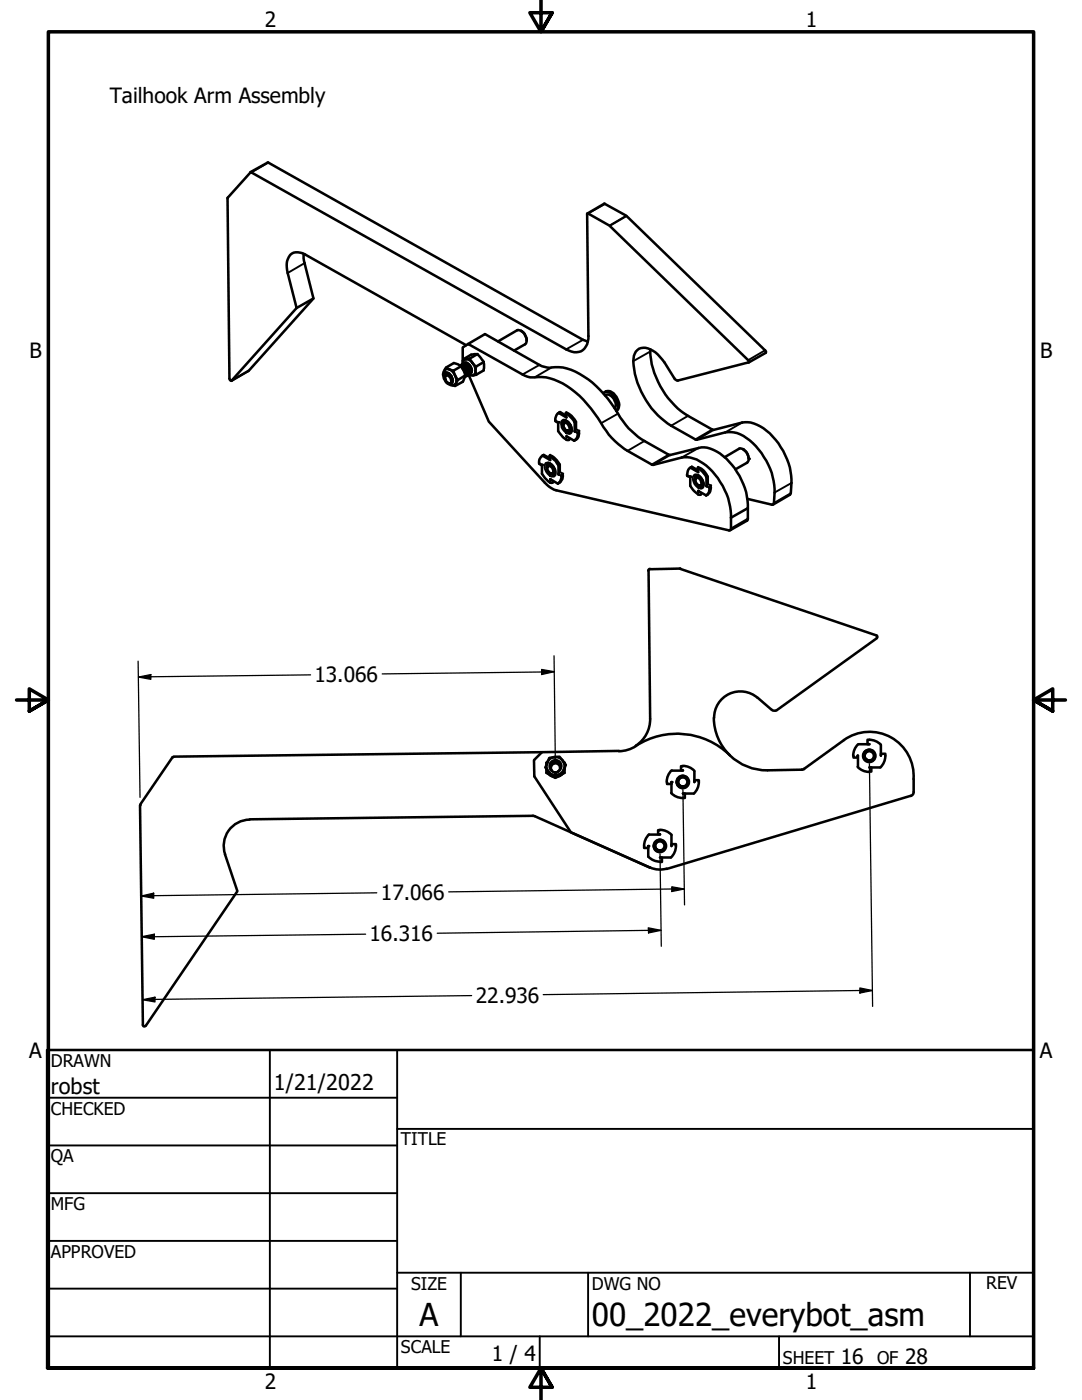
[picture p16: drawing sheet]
<svg xmlns="http://www.w3.org/2000/svg" width="216mm" height="279mm" viewBox="0 0 216 279" stroke-linecap="round" stroke-linejoin="round" font-family="sans-serif">
<defs><g id="words">
<g font-size="6.3">
<text x="83.7" y="264.5">A</text>
<text x="118.1" y="264.7">00_2022_everybot_asm</text>
</g>
<g font-size="4.3">
<text x="10.2" y="218.2">robst</text>
<text x="54.6" y="217.6">1/21/2022</text>
</g>
<g font-size="4.2">
<text x="52.8" y="5.3">2</text>
<text x="160.8" y="5.3">1</text>
<text x="21.9" y="20.6">Tailhook Arm Assembly</text>
<text x="5.9" y="71.4">B</text>
<text x="207.6" y="71.4">B</text>
<text x="62.7" y="136.1">13.066</text>
<text x="76" y="179.6">17.066</text>
<text x="73.7" y="187.8">16.316</text>
<text x="94.9" y="200.1">22.936</text>
<text x="5.8" y="211.1">A</text>
<text x="207.5" y="211.1">A</text>
<text x="98.1" y="271.7">1 / 4</text>
<text x="167.8" y="272.2">16</text>
<text x="180.6" y="272.2">28</text>
<text x="52.8" y="277.1">2</text>
<text x="160.8" y="277.1">1</text>
</g>
<g font-size="3.5">
<text x="10.2" y="212.9">DRAWN</text>
<text x="10.2" y="222.4">CHECKED</text>
<text x="10.2" y="232">QA</text>
<text x="80" y="228.6">TITLE</text>
<text x="10.2" y="241.5">MFG</text>
<text x="10.2" y="251">APPROVED</text>
<text x="82" y="257.4">SIZE</text>
<text x="118.1" y="257.4">DWG NO</text>
<text x="196.8" y="257.3">REV</text>
<text x="80" y="270.1">SCALE</text>
<text x="156.2" y="272.2">SHEET</text>
<text x="175" y="272.2">OF</text>
</g>
</g></defs>
<!-- layer: Visible (ANSI) -->
<g fill="none" stroke="#000" stroke-width=".51">
<path d="M50 34.4l3.5-2 62.8 35.4 1 .4M60.6 50.7v1.3l1.9 7.6-12.9 14.4-3.4 2M62.5 59.6l-3.3 1.9M117.2 42.6l3.4-2 4.4 2.5 27.8 26.9v.4l-3.4 1.9M88.7 73.9l.3-.6 1.5 .7M88.8 75.4a.56 .56 0 0 1 .4-.7 .56 .56 0 0 1 .7 .4l.3 .4M88.8 73.8a1.51 1.51 0 0 1 2 1.1l.3 .7a1 1 0 0 1-.5 1.2 1 1 0 0 1-1.3-.2 2.11 2.11 0 0 1-.5-2.8zM88.8 75.1l.2-.6a1.26 1.26 0 0 1 1.2 1.6M88.9 74.4a.89 .89 0 0 0-.1 1.3M89 74.9a1.09 1.09 0 0 1 1 1.5 .79 .79 0 0 1-.8-.1 .79 .79 0 0 1-.4-.7v-.3zM89 75.9l-.4-.7a.65 .65 0 0 1 .4-.8 .65 .65 0 0 1 .9 .4l.4 .8a.6 .6 0 0 1-.5 .9M89.2 74.5h-.1"/>
<path d="M89.4 76.5h.1M89.6 74.8l.5 .6M90.1 76.5h-.1M90.5 74l.3 .9 .6 .9M91.4 75.8l-.6 1.2-.5-.1M91.8 73a1.5 1.5 0 0 1 1.3 2l-.1 .1M91.8 73a1.27 1.27 0 0 1 1.6 1.3v.4l-.3 .2M91.9 72.9a1.39 1.39 0 0 1 1.4 2h-.1M91.9 73a1.5 1.5 0 0 1 1.1 2.1h-.2M92 73.1l.5 .9 .3 .9M92 73.1l-1.4-.6-1.6 .8M92 73.1l-1.5 .9"/>
<path d="M92.1 72.8a1.34 1.34 0 0 1 1.6 1.3l-.1 .6-.3 .1M92.2 73.4a1.59 1.59 0 0 1 .6 1.6M92.2 72.7a1.56 1.56 0 0 1 1.5 1.8l-.2 .2M92.2 72.7l-.1 .1M92.3 73.5a1.51 1.51 0 0 1 .5 1.4M92.3 72.7a.92 .92 0 0 1 1.4 .6 .85 .85 0 0 1 0 1.3M92.4 73.6l.4 .7M92.5 71.7l-.1 .4-.1-2.8 1.1-.7 10.9 6.1 1.5 .6a10.3 10.3 0 0 1 6.5 1.2 22.1 22.1 0 0 1 8.1 8.7 15.1 15.1 0 0 0 4.8 4.8l5 2.8 5.8-1.5a6.5 6.5 0 0 1 5.5 2.2 14.2 14.2 0 0 1 4.4 9.8M92.5 72.6a1.35 1.35 0 0 1 1.5 1.2v.4l-.2 .3M92.5 71.7l1.2-.1 .5 .8M92.6 72.5a1.2 1.2 0 0 1 1.5 1.2 .74 .74 0 0 1-.2 .8M92.7 73.4l.4 .8"/>
<path d="M92.7 72.5h-.1M92.8 74.9l-.5 1.3-1.5 .8M92.8 74.9l-1.4 .9M93 73.3l.4 .7M93 68.9l-32.1-18.1a2.21 2.21 0 0 0-3.4 .8 4.2 4.2 0 0 0-.1 2.9l1.8 7-13 14.4h-.3l-.1-.3-.4-36.1 4.6-5.1 63 35.3a2.72 2.72 0 0 0 3.9-.5l.3-.5 .2-1.1-.2-24.9v-.1h.1l4.3 2.4 27.9 27.1-.1 .2-14.1 3.6-.6-.2-2.1-3.4a6 6 0 0 0-3.8-2.9 2.07 2.07 0 0 0-2.4 2.1 16.4 16.4 0 0 0 7.5 13.5l5 2.8 5.8-1.5a5.7 5.7 0 0 1 4.9 1.6 13.4 13.4 0 0 1 4.7 12.7l-.3 .1-4.8-1.1M93.3 73.1l.4 .8M93.4 68.6l3.4-1.9 10.8 6.1 1 .4a3.5 3.5 0 0 0 2.1 .1 10.3 10.3 0 0 1 6.6 2.4 24.3 24.3 0 0 1 6.5 7.6 15.8 15.8 0 0 0 4.8 4.7l5 2.8 5.8-1.4a6.2 6.2 0 0 1 5.5 2.1 14.2 14.2 0 0 1 4.3 9.9M93.5 74.9l4 9.2 11.2 12.2 .9 .9 1 .5 34.9 8.2 .4-.2v-2.4M93.5 73l.5 .7M93.9 73.3l.1 .7M94.2 72.4a1.06 1.06 0 0 0-.9-.7 1.06 1.06 0 0 0-1 .5l-.1 .5M94.2 72.4a1.9 1.9 0 0 1 .4 2.5l-1.2-.1"/>
<path d="M94.2 72.4l.8 .8M95 74.8l-.6 .1M95 73.2l-.1 .8 .1 .8M95.2 70.7l-1.2 .1-1.5 .9M95.2 70.7l1.3 1.6M95.2 70.7l-1.5 .9M96.5 72.3v1.6l-1.5 .9M96.5 72.3l-1.5 .9M99.4 68.1l3.8-2.2a1.88 1.88 0 0 1 1.6 2.8l-2.2 1.3M103.9 66a2.01 2.01 0 0 1 1.2 1.9M120.4 78.5a1.42 1.42 0 0 1 2.2 .7 2.27 2.27 0 0 1 .3 2.8M120.6 78.3a1.38 1.38 0 0 1 2.1 .5 2.37 2.37 0 0 1 .4 3.1l-.1 .1"/>
<path d="M120.7 78.9a1.36 1.36 0 0 1 1.9 1 1.26 1.26 0 0 1 0 1.6M129.8 69.7a16.4 16.4 0 0 0 4.8 11.2l1.4 1.2 1.3 .9 5 2.8 5.8-1.5a7 7 0 0 1 6.1 2.8 12.9 12.9 0 0 1 3.5 11.6l-3.5 2M108.1 92.8a2.98 2.98 0 0 0 1 3l.7 .5h.5M108.3 90.9l1.5 .9-.1-.1v-.7M108.3 90.9l-.3 .2a1.39 1.39 0 0 0-.4 1.5l.5 .3M108.3 90.9l.2-.1 1.2 .6M108.5 90.8l-.3 .2M109.2 93.3a.54 .54 0 0 1 .3-.6 .54 .54 0 0 1 .7 .3 1.14 1.14 0 0 1 .3 1.6l-.6-.1M109.2 92.6a1.13 1.13 0 0 1 1.5 1.1 .67 .67 0 0 1-.2 1 .67 .67 0 0 1-1-.4l-.4-1zM109.3 93a1 1 0 0 1 .9 .5 1 1 0 0 1 0 1.1 1.13 1.13 0 0 1-.9-1.6zM109.4 92.5l-.2 .3M109.5 92.5l-.1 .1"/>
<path d="M109.5 92.5l-.3 .4v.3M109.8 90.8l-.1 .2 1.2 1 .5 .9M109.8 94.5l.1 .1zM109.8 94.4v.1M109.9 92.8l.7 .7 .1 .5M110.1 91l1 .9 .6 .8M110.3 94.7h.3M111.4 84.3a2.98 2.98 0 0 0 .9 2.9l.9 .6h.4M111.4 92.9l.3-.2v1.5l-.3 .5zM111.5 82.4l1.5 .9-.1-.9M111.5 82.4a1.52 1.52 0 0 0-.6 1.7l.5 .3M111.5 82.4l.3-.2 1.1 .7"/>
<path d="M111.8 82.2l-.4 .2M112.3 94.6l-.3 .4v.4l-.2 .7-.5 .4-1.4-.9M112.3 94.9l-.1 .7-.3 .5-.5 .4M112.4 84.8a.53 .53 0 0 1 .3-.6 .53 .53 0 0 1 .7 .3 1.05 1.05 0 0 1 .3 1.6l-.7-.2M112.5 84.2l.3-.3-.3 .3-.1 .5M112.5 84.1a.7 .7 0 0 1 1 .4l.4 .5a.73 .73 0 0 1 .2 .7 .73 .73 0 0 1-.6 .5 1.68 1.68 0 0 1-1-2.1zM112.5 84.6l.1-.1a.98 .98 0 0 1 .9 1.4 .97 .97 0 0 1-1-1.3zM113 82.3l-.1 .1 .1 .2 1.1 .9 .6 .8M113.2 84.3a1.45 1.45 0 0 1 .7 1.1M113.3 82.5l.7 .5 .9 1.2M113.5 86.1h.4M114.7 84.3l.2-.1v1.5l-.2 .4z"/>
<path d="M115.6 86l-.3 .5a1.52 1.52 0 0 1-.7 1.4l-1.5-.8M115.6 86.4l-.1 .3a1.34 1.34 0 0 1-.9 1.2M137.7 95.1v1.9a3 3 0 0 0 2.1 1.7h.1M137.8 93.3l1.5 .9v-.9M137.8 93.3a1.52 1.52 0 0 0-.6 1.7l.5 .2M137.8 93.3l.2-.1 1.3 .7M138 93.2l-.3 .1M138.7 95a1.02 1.02 0 0 1 1.4 .7v.1a.79 .79 0 0 1-.3 1.4 1.71 1.71 0 0 1-1.1-2.2zM138.7 95.4a.87 .87 0 0 1 1.3 1l-.1 .4a.79 .79 0 0 1-.8-.1 .79 .79 0 0 1-.4-.8zM138.9 94.9l-.1 .2M139 94.9l-.3 .7M139.3 98l1.6 .9"/>
<path d="M139.3 93.2v.2l.8 .6 .9 1.2M139.3 98h.1M139.4 96.9h.1M139.4 95.2a.52 .52 0 0 0-.5 0 .52 .52 0 0 0-.2 .6M139.4 95.2a1.28 1.28 0 0 1 .7 1.8h-.4l-.4-.2M139.4 95.2a1.58 1.58 0 0 1 .9 1.1M139.7 93.4l.7 .5 .8 1.2M139.8 97h.3M141 95.2l.2-.1v1.5l-.2 .4zM141.9 96.9l-.2 .2-.2 .7a1.32 1.32 0 0 1-.6 1.1M141.9 97.3l-.3 1-.7 .6M144.6 91.2l2.9-1.7a1.82 1.82 0 0 1 1.9 1.8 .94 .94 0 0 1-.3 1l-2.4 1.4"/>
<path d="M148.3 89.7a2.33 2.33 0 0 1 1.1 1.9M129.4 113.9l.3 29.6a6.3 6.3 0 0 1-2.8 5.3 15.2 15.2 0 0 1 18.7 1.9M129.7 113.5l-.4 .4M135.8 113.5l39.1 13.3a.29 .29 0 0 1 .1 .5M135.8 113.5l-6.1 .1M149.2 101.4v2.2l-.1 .3-3.4 1.9M149.2 101.4l-3.3 1.9M151.2 139.3a5.2 5.2 0 0 0-5.7-.8 5.2 5.2 0 0 0-3 4.8M174.9 127.4l-19.9 14.3a.79 .79 0 0 1-1 0l-2.8-2.4M34.4 151.1l-6.4 9.4M34.6 151.1l-.2 .1M108.1 150.1l-73.4 .9"/>
<path d="M109.3 152.1l-.3 .1v.5M109.6 151.3l2-.3 1.3 1.7-.8 1.9-2.1 .2-1.2-1.6zM109.9 153a.98 .98 0 0 1 1.1-1.1 .98 .98 0 0 1 .8 1.3M110 152.3a1.12 1.12 0 0 1 1.8 .3M110.1 153.8a1.17 1.17 0 0 1-.1-1.8 1.17 1.17 0 0 1 1.8 .2 1.17 1.17 0 0 1-.5 1.8M111.9 153a1.02 1.02 0 0 0-1.4-.7 1.02 1.02 0 0 0-.5 1.5M112.5 152.1l.1 .2M112.6 153.4l-.4 1M112.6 153.4v.8l-1.8 1.1-1.8-1.1v-.7a1.81 1.81 0 0 0 3 1.1M123.5 149.9l-15.4 .2-1.5 1.6v3.2l7.3 11.2 15.8 7.1M126.9 148.9l-1.6 .7-1.8 .3M133.1 156.1v.4h.9v-.4v2.1"/>
<path d="M133.9 158.3a3.2 3.2 0 0 0 2.3 1M134 153.7a3.2 3.2 0 0 0-1 2.4M135.1 156.1l.3 .8M135.7 156.8l.7 .2M135.7 156.8a1.04 1.04 0 0 1-.1-1.4 1.04 1.04 0 0 1 1.4-.1 1.04 1.04 0 0 1 .2 1.4 1.05 1.05 0 0 1-1.8 .2M136.2 152.8a3.2 3.2 0 0 1 2.4 1M136.3 152.9h-.4v.8l.4 .1h-2.2M137 155.1a1.12 1.12 0 0 0-1.8 .3 1.12 1.12 0 0 0 .9 1.6h.3M138.6 153.9v2.2v-.4h.8v.4M139.4 156.1a3.1 3.1 0 0 1-1 2.3h-2.1h.4v.9h-.4M142.4 143.3a10.6 10.6 0 0 0 10.7 10.4l6.9-.1M160 153.6h.1"/>
<path d="M160.5 153.5l-.5 .1M160.5 153.5h.1M168.4 147.7a8.8 8.8 0 0 1 9.4-.5 8.8 8.8 0 0 1 4.5 8.3M168.4 147.7l-8 5.8M170.3 150.8v.4h.8l.1-.4v2.2M171.1 153a3.2 3.2 0 0 0 2.3 1.1M171.2 148.5a3.2 3.2 0 0 0-1 2.3M172.3 150.8l.3 .9M173.5 147.6a3.1 3.1 0 0 1 2.3 1.1v2.1v-.4h.9v.4M173.5 147.6h-.4v.9h.4h-2.2M174.2 149.9a1.13 1.13 0 0 0-1.8 .3 1.13 1.13 0 0 0 .9 1.6h.3a1 1 0 0 1-1.1-.9 1 1 0 0 1 .8-1.1 1 1 0 0 1 1.2 .7 1.14 1.14 0 0 1-.5 1.3 1.14 1.14 0 0 1-1.3-.1M175.6 153.2h-2.1h.4v.8h-.4"/>
<path d="M176.7 150.8a3.2 3.2 0 0 1-1 2.4M182.3 158.1a.79 .79 0 0 1-.6 .7l-48.7 14.6M182.3 155.5v2.6M27.9 160.7l.6 43.8M28.1 160.6l-.1 .2M49.8 163.6a5.3 5.3 0 0 0-4.9 6.9l2.5 7.4-18.3 26.8M106.3 162.8l.4 .1M106.4 162.8l-56.6 .7M106.7 162.9l23 10.3M128.5 168.8v.4h.8v-.4v2.2M129.4 171a3.1 3.1 0 0 0 2.3 1M129.5 166.5a3.1 3.1 0 0 0-1 2.3"/>
<path d="M129.7 173.1l1.7 .4 1.6-.2M130.5 168.8l.3 .8M131.1 169.6l.7 .1M131.1 169.6a1.02 1.02 0 0 1 .2-1.7 1.02 1.02 0 0 1 1.5 .8 1.16 1.16 0 0 1-.7 1.2 1.16 1.16 0 0 1-1.3-.2M131.7 165.6a3.1 3.1 0 0 1 2.3 1v2.2v-.3h.9v.3M131.7 165.7h-.4v.8l.4 .1h-2.2M132.4 167.9a1.12 1.12 0 0 0-1.9 .4 1.12 1.12 0 0 0 1.2 1.5l.1-.1M133.9 171.1h-2.2h.4v.9h-.4M134.9 168.8a3.2 3.2 0 0 1-1 2.3M28.5 204.6l.2 .2 .3-.1"/>
<circle cx="110.8" cy="152.9" r="1.81"/>
<circle cx="110.8" cy="153.3" r=".92"/>
<circle cx="136.2" cy="156.1" r=".92"/>
<circle cx="136.2" cy="156.1" r="1.24"/>
<circle cx="173.5" cy="150.8" r=".92"/>
<circle cx="173.5" cy="150.8" r="1.24"/>
<circle cx="131.7" cy="168.8" r=".92"/>
<circle cx="131.7" cy="168.8" r="1.24"/>
</g>
<!-- layer: Visible Narrow (ANSI) -->
<g fill="none" stroke="#000" stroke-width=".38">
<path d="M53.5 32.4l-3.3 2M60.8 52.5l-3.4 2M120.7 40.7l-3.4 1.9M125 43.1l-3.4 1.9M125 43.1l-3.3 2M49.6 74l-3.4 1.9M88.7 74.4a1.34 1.34 0 0 1 1.7 1.2 .67 .67 0 0 1-.3 1 .67 .67 0 0 1-.9-.3l-.6-.9v-.6zM92.4 72.6l.1-.1a.89 .89 0 0 1 1.4 .5 .97 .97 0 0 1 .4 .9 .97 .97 0 0 1-.7 .8M107.6 72.8l-3.3 1.9M110 73.3l-3.3 2M116.3 67.8l-3.3 1.9M129.7 70.2l-3.3 1.9"/>
<path d="M152.7 69.9l-3.4 2M107.6 92.4l.5 .4M108.9 92.4a1.37 1.37 0 0 1 1.7 1l.3 .7a.75 .75 0 0 1-.3 1 .75 .75 0 0 1-1.1-.3 1.85 1.85 0 0 1-.6-2.4zM109.8 90.8l.2 .2-.2 .1v.7M109.8 95.6v.7M110.3 95.9v.4M110.8 83.9l.6 .4M111.7 94.2l.6 .4v.3l-.3 .1-.6-.3M112 84.1a.67 .67 0 0 1 1.2-.1 2.01 2.01 0 0 1 .8 2.4 1.06 1.06 0 0 1-1.5-.4 2.2 2.2 0 0 1-.5-1.9zM113 82.3l.3 .1-.3 .2v.7M113 87.1v.7M113.6 87.4v.4"/>
<path d="M114.9 85.7l.7 .3v.3l-.3 .2-.6-.4M123.3 82.5l-3.3 2M128.6 88l-3.4 2M133.4 90.7l-3.4 2M133.7 90.8l-3.3 2M137.1 94.8l.6 .3M137.3 83l-3.4 2M138.5 94.8a1.28 1.28 0 0 1 1.7 1 1.14 1.14 0 0 1-.3 1.7 2 2 0 0 1-1.5-2.5zM139.3 93.2l.3 .1-.3 .2v.7M139.3 98v.7M139.4 89.4l-3.4 1.9M139.9 98.3v.4"/>
<path d="M141.2 96.6l.7 .3v.3l-.3 .2-.6-.4M142.1 85.7l-3.4 2M142.4 85.8l-3.3 2M148.1 84.3l-3.4 2M157.8 98.4l-3.4 2M157.9 96.4l-3.3 1.9M149.2 103.5l-3.3 2"/>
</g>
<!-- layer: Visible (ANSI) -->
<g fill="#000">
<circle cx="92.5" cy="72.6" r=".25"/>
<circle cx="93" cy="75.1" r=".25"/>
<circle cx="93.7" cy="74.9" r=".25"/>
<circle cx="93.8" cy="74.5" r=".25"/>
<circle cx="108.1" cy="92.8" r=".25"/>
<circle cx="109.2" cy="93.3" r=".25"/>
<circle cx="109.5" cy="92.5" r=".25"/>
<circle cx="109.8" cy="94.5" r=".25"/>
<circle cx="111.4" cy="84.3" r=".25"/>
<circle cx="111.4" cy="94.7" r=".25"/>
<circle cx="113" cy="85.9" r=".25"/>
<circle cx="113.1" cy="85.9" r=".25"/>
<circle cx="114.7" cy="86.1" r=".25"/>
<circle cx="137.7" cy="95.1" r=".25"/>
<circle cx="138.7" cy="95.6" r=".25"/>
<circle cx="139" cy="94.9" r=".25"/>
<circle cx="139.1" cy="94.9" r=".25"/>
<circle cx="139.4" cy="96.8" r=".25"/>
<circle cx="141" cy="97" r=".25"/>
<circle cx="149.4" cy="91.6" r=".25"/>
<circle cx="134" cy="156.1" r=".25"/>
<circle cx="136.1" cy="154.9" r=".25"/>
<circle cx="173.4" cy="149.7" r=".25"/>
<circle cx="129.3" cy="168.8" r=".25"/>
<circle cx="131.6" cy="167.6" r=".25"/>
</g>
<!-- layer: Border (ANSI) -->
<path d="M107.9 0v6.4l-2.2-3.9h4.5l-2.3 3.9 2.3-3.9M3.3 139.7h6.4l-3.9-2.2v4.4l3.9-2.2-3.9 2.2M212.6 139.7h-6.4l3.9-2.2v4.4l-3.9-2.2 3.9 2.2M9.7 273v-266.6h196.5v266.6h-196.5h196.5M110.2 276.9l-2.3-3.9 2.3 3.9h-4.5l2.2-3.9v6.4" fill="none" stroke="#000" stroke-width=".7"/>
<!-- layer: Title (ANSI) -->
<g fill="none" stroke="#000" stroke-width=".38">
<path d="M9.4 219.1h69.8M53.8 209.5v63.5M79.2 209.5v63.5M9.4 228.6h69.8M9.4 238.1h69.8M79.2 225.3h127M9.4 247.6h69.8M9.4 257.2h69.8M79.2 254h127M91.9 254v12.7M117.3 254v12.7M193.5 254v12.7"/>
<path d="M9.4 266.7h196.8M107.7 266.7v6.3M155.4 266.7v6.3"/>
</g>
<path d="M9.4 209.5h196.8v63.5h-196.8z" fill="none" stroke="#000" stroke-width=".51"/>
<!-- layer: Dimension (ANSI) -->
<g fill="none" stroke="#000" stroke-width=".25">
<path d="M27.6 132l.3 27.1M27.6 135.1l2.5-.5v1zM62 134.7l-34.4 .4M108.1 133.6l2.5 .4-2.5 .6zM110.6 130.9l.2 20.7M110.6 134l-34.3 .5M136.3 157.7l.3 22.9M173.5 152.4l.6 48.5M28.2 178.8l2.5-.6v1.1zM75.2 178.2l-47 .6M131.7 170.4l.3 18.4M134 177l2.5 .4-2.5 .5z"/>
<path d="M136.5 177.4l-47 .6M28.3 186.9l2.5-.5v1.1zM28.4 199.5l2.5-.5v1zM73 186.4l-44.7 .5M94.1 198.7l-65.7 .8M129.3 185.2l2.6 .5-2.5 .5zM131.9 185.7l-44.7 .5M171.6 197.2l2.5 .5-2.5 .5zM174.1 197.7l-65.7 .8"/>
</g>
<g fill="#000">
<path d="M27.6 135.1l2.5-.5v1z" fill-rule="evenodd"/>
<path d="M108.1 133.6l2.5 .4-2.5 .6z" fill-rule="evenodd"/>
<path d="M28.2 178.8l2.5-.6v1.1z" fill-rule="evenodd"/>
<path d="M134 177l2.5 .4-2.5 .5z" fill-rule="evenodd"/>
<path d="M28.3 186.9l2.5-.5v1.1z" fill-rule="evenodd"/>
<path d="M28.4 199.5l2.5-.5v1z" fill-rule="evenodd"/>
<path d="M129.3 185.2l2.6 .5-2.5 .5z" fill-rule="evenodd"/>
<path d="M171.6 197.2l2.5 .5-2.5 .5z" fill-rule="evenodd"/>
</g>
<use href="#words"/>
</svg>
